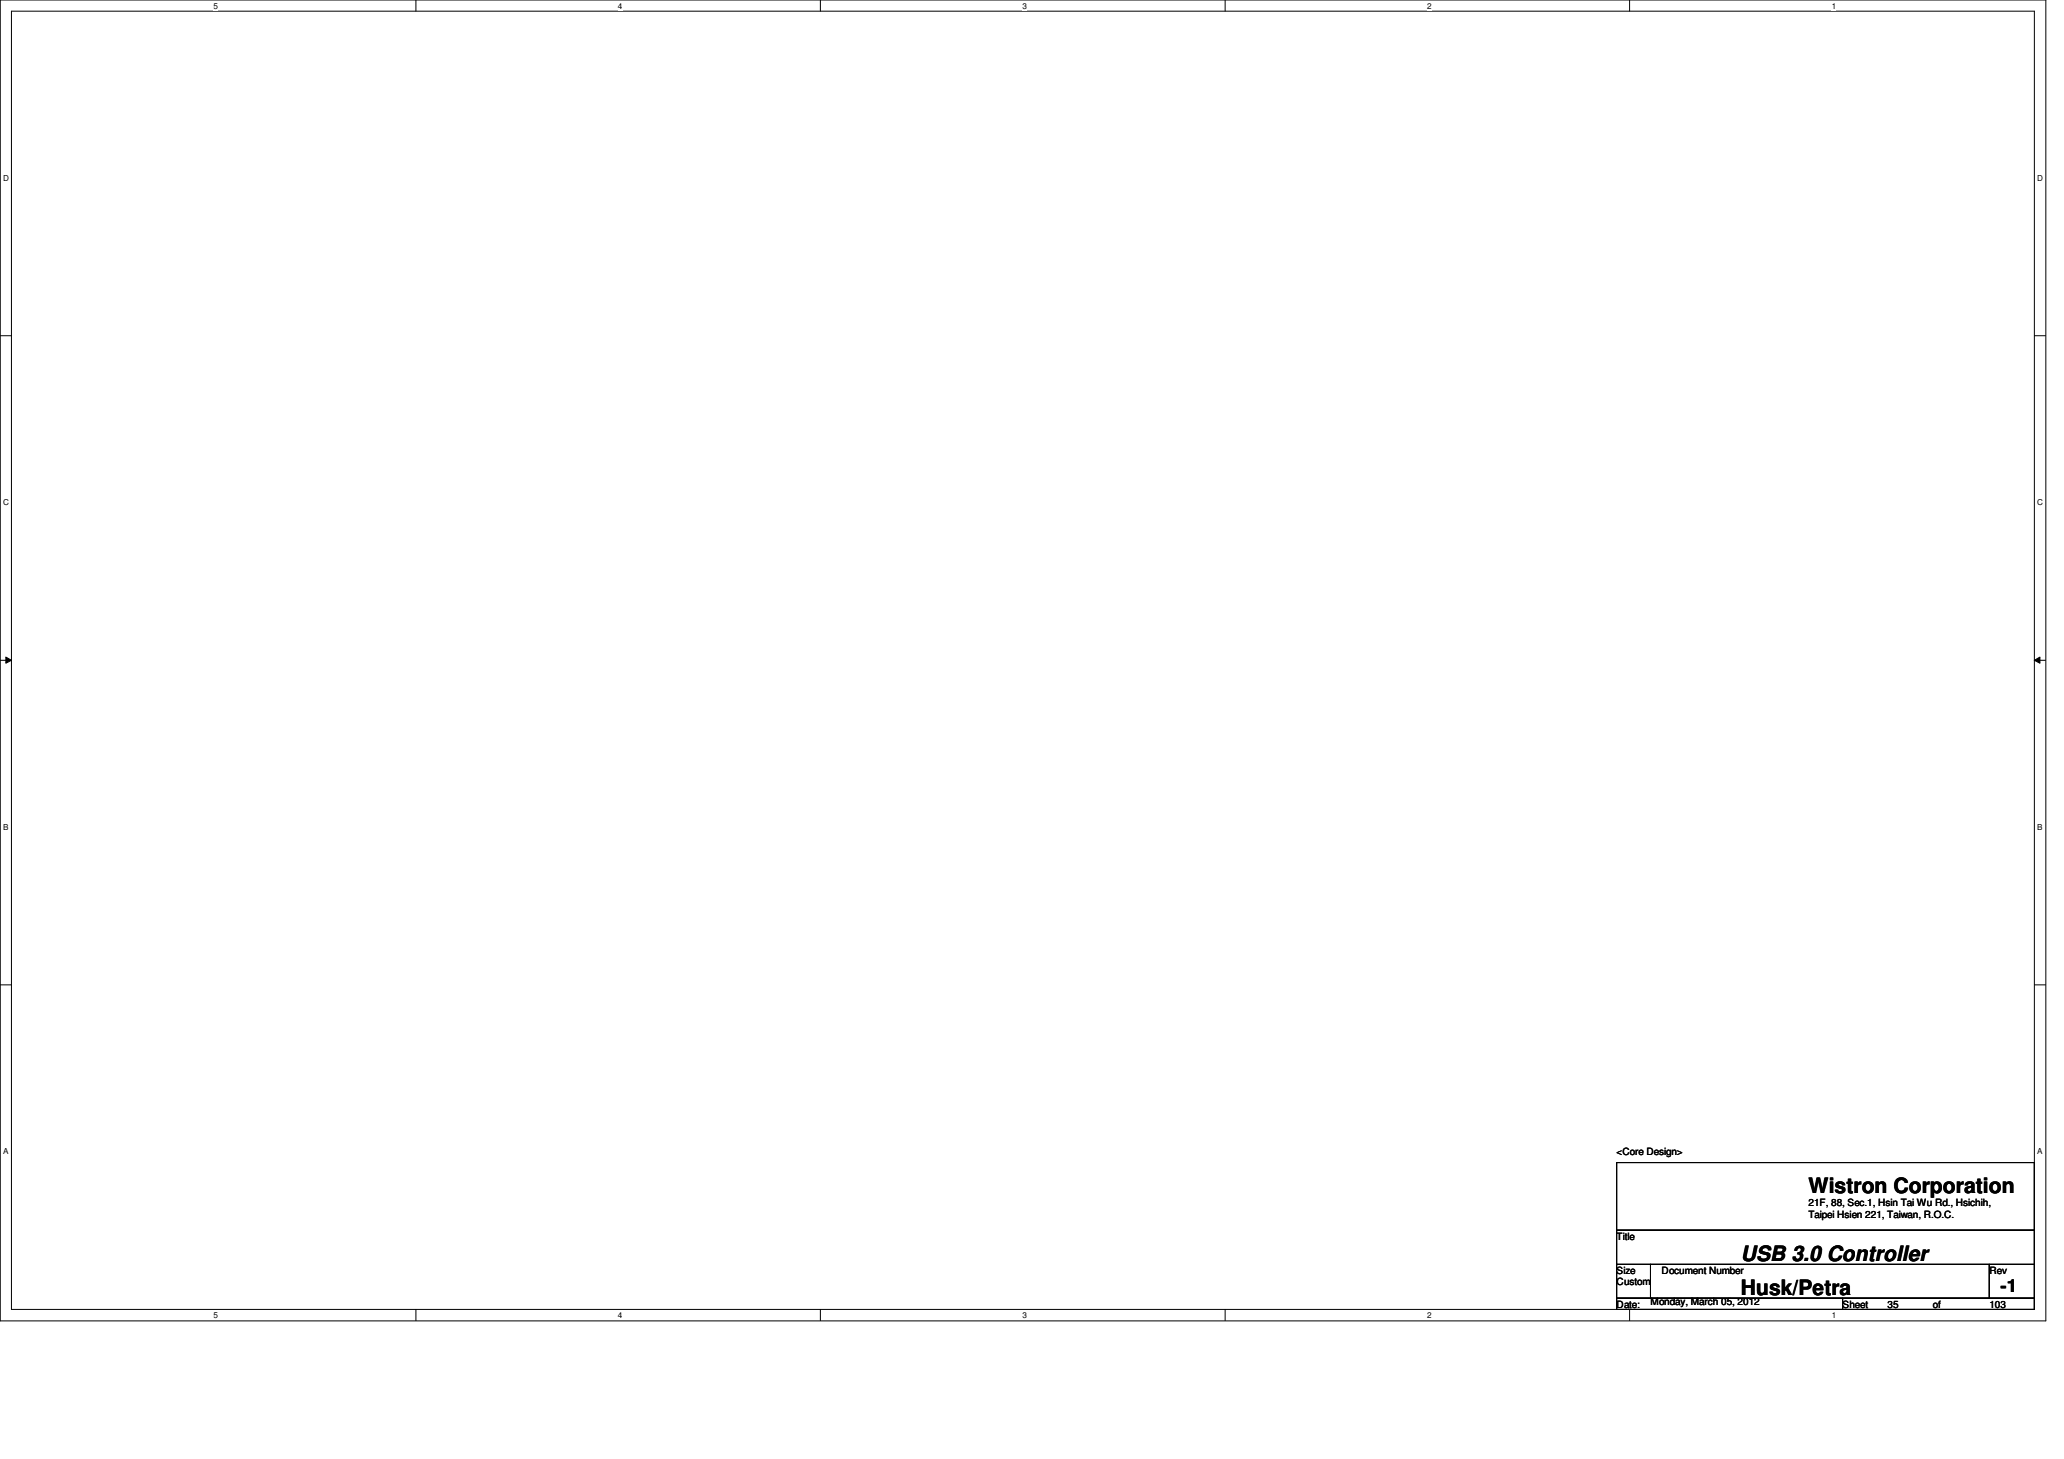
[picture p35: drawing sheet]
<svg xmlns="http://www.w3.org/2000/svg" width="297mm" height="210mm" viewBox="0 0 297 210" stroke-linecap="round" stroke-linejoin="round" font-family="sans-serif">
<defs><g id="words">
<g font-size="3">
<text x="260.3" y="171.7">Wistron Corporation</text>
<text x="250.5" y="181.4">USB 3.0 Controller</text>
<text x="250.5" y="186.4">Husk/Petra</text>
</g>
<text font-size="2.6" x="287.9" y="185.9">-1</text>
<g font-size="1.4">
<text x="232.7" y="166.2">&lt;Core Design&gt;</text>
<text x="260.3" y="173.5">21F, 88, Sec.1, Hsin Tai Wu Rd., Hsichih,</text>
<text x="232.7" y="178.4">Title</text>
<text x="260.3" y="175.2">Taipei Hsien 221, Taiwan, R.O.C.</text>
<text x="232.7" y="183.3">Size</text>
<text x="232.7" y="184.9">Custom</text>
<text x="239.1" y="183.3">Document Number</text>
<text x="286.3" y="183.3">Rev</text>
<text x="232.7" y="188.1">Date:</text>
<text x="237.5" y="187.8">Monday, March 05, 2012</text>
<text x="265.2" y="188.1">Sheet</text>
<text x="271.6" y="188.1">35</text>
<text x="278.2" y="188.1">of</text>
<text x="286.3" y="188.1">103</text>
</g>
<g font-size="1.2">
<text x="30.7" y="1.2">5</text>
<text x="88.9" y="1.2">4</text>
<text x="147.1" y="1.2">3</text>
<text x="205.4" y="1.2">2</text>
<text x="263.6" y="1.2">1</text>
<text x=".5" y="26">D</text>
<text x="293.2" y="26">D</text>
<text x=".5" y="72.7">C</text>
<text x="293.2" y="72.7">C</text>
<text x=".5" y="119.4">B</text>
<text x="293.2" y="119.4">B</text>
<text x=".5" y="166.1">A</text>
<text x="293.2" y="166.1">A</text>
<text x="30.7" y="189.6">5</text>
<text x="88.9" y="189.6">4</text>
<text x="147.1" y="189.6">3</text>
<text x="205.4" y="189.6">2</text>
<text x="263.6" y="189.6">1</text>
</g>
</g></defs>
<path d="M0 0h294.4v190h-294.4zM1.6 1.6h291.2v186.8h-291.2z" fill="none" stroke="#000" stroke-width=".14"/>
<g fill="#fff">
<path d="M30.7 .2h.6v1.3h-.6z"/>
<path d="M30.7 188.6h.6v1.3h-.6z"/>
</g>
<path d="M59.9 0v1.6M59.9 188.4v1.6" fill="none" stroke="#000" stroke-width=".14"/>
<g fill="#fff">
<path d="M88.9 .2h.6v1.3h-.6z"/>
<path d="M88.9 188.6h.6v1.3h-.6z"/>
</g>
<path d="M118.1 0v1.6M118.1 188.4v1.6" fill="none" stroke="#000" stroke-width=".14"/>
<g fill="#fff">
<path d="M147.1 .2h.6v1.3h-.6z"/>
<path d="M147.1 188.6h.6v1.3h-.6z"/>
</g>
<path d="M176.3 0v1.6M176.3 188.4v1.6" fill="none" stroke="#000" stroke-width=".14"/>
<g fill="#fff">
<path d="M205.4 .2h.6v1.3h-.6z"/>
<path d="M205.4 188.6h.6v1.3h-.6z"/>
</g>
<path d="M234.5 0v1.6M234.5 188.4v1.6" fill="none" stroke="#000" stroke-width=".14"/>
<g fill="#fff">
<path d="M263.6 .2h.6v1.3h-.6z"/>
<path d="M263.6 188.6h.6v1.3h-.6z"/>
<path d="M.5 24.9h.8v1.3h-.8z"/>
<path d="M293.2 24.9h.8v1.3h-.8z"/>
<path d="M.5 71.6h.8v1.3h-.8z"/>
<path d="M293.2 71.6h.8v1.3h-.8z"/>
</g>
<path d="M0 48.3h1.6M292.8 48.3h1.6" fill="none" stroke="#000" stroke-width=".14"/>
<g fill="#fff">
<path d="M.5 118.3h.7v1.3h-.7z"/>
<path d="M293.2 118.3h.7v1.3h-.7z"/>
</g>
<path d="M0 95h1.6M.8 94.5l.8 .5-.8 .4zM292.8 95l.8-.5v.9zM292.8 95h1.6" fill="none" stroke="#000" stroke-width=".14"/>
<path d="M.8 94.5l.8 .5-.8 .4zM292.8 95l.8-.5v.9z" fill="#000"/>
<g fill="#fff">
<path d="M.5 165h.7v1.3h-.7z"/>
<path d="M293.2 165h.7v1.3h-.7z"/>
</g>
<path d="M0 141.7h1.6M292.8 141.7h1.6M232.7 167.3h60.1v9.7h-60.1zM232.7 177h60.1v4.9h-60.1zM232.7 181.9h4.8v4.9h-4.8zM232.7 186.8h32.5v1.6h-32.5zM237.5 181.9h48.8v4.9h-48.8zM265.2 186.8h27.6v1.6h-27.6zM286.3 181.9h6.5v4.9h-6.5z" fill="none" stroke="#000" stroke-width=".14"/>
<use href="#words"/>
</svg>
